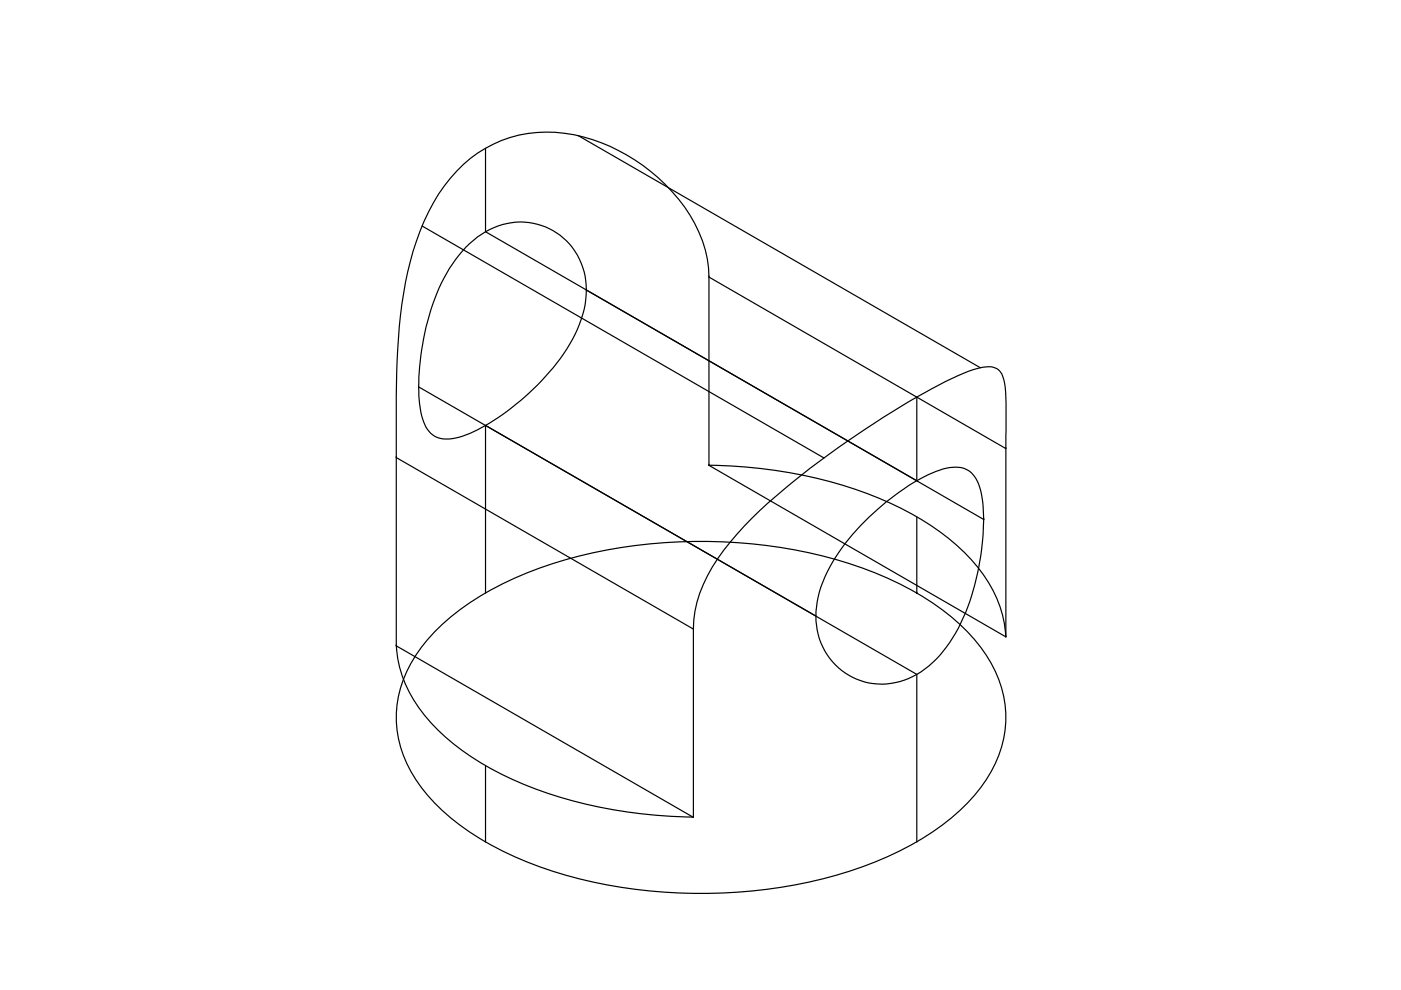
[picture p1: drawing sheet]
<svg xmlns="http://www.w3.org/2000/svg" width="297mm" height="210mm" viewBox="0 0 297 210" stroke-linecap="round" stroke-linejoin="round" font-family="sans-serif">
<!-- layer: 0 -->
<g fill="none" stroke="#000" stroke-width=".25">
<path d="M102.9 31.4v17.7l91.5 52.8v-17.7M122.6 28.8l85.2 49.2M89.5 47.9l85.2 49.2M98.8 52.4a15.4 15.4 0 0 1 15.2-4.8 14.3 14.3 0 0 1 10.2 15.9 28.8 28.8 0 0 1-7.7 15.4 48.3 48.3 0 0 1-18.4 13.6 7.1 7.1 0 0 1-6.4-.3 9 9 0 0 1-2.7-6.5 52.7 52.7 0 0 1 5.1-26.7l1.2-2.1 1.3-1.9zM150.3 58.7h.1M150.3 58.7l63 36.4M124.3 61.5h.1M124.3 61.5l84.3 48.6M84 97h.1M84 97l63 36.4M88.8 82l105.6 61v35.5M102.9 90.2v35.6"/>
<path d="M150.3 98.6a95.6 95.6 0 0 1 41.1 9.4 45 45 0 0 1 18 15.2 24.3 24.3 0 0 1 3.8 11.8M150.3 98.7v-40a26.8 26.8 0 0 0-7.8-18.1 38.1 38.1 0 0 0-24.8-12.5 26.5 26.5 0 0 0-23.5 11.3 52.2 52.2 0 0 0-8.6 22.8 170.5 170.5 0 0 0-1.6 28.6v46.1M150.3 98.7h.1M150.3 98.7l63 36.3M213.3 95.1h.1M182.4 111.4a49.4 49.4 0 0 1 16.1-11.5 8.6 8.6 0 0 1 6.3-.4 6.2 6.2 0 0 1 3.1 4.5 43.2 43.2 0 0 1-.7 17.6 39.5 39.5 0 0 1-8 17.4 16.1 16.1 0 0 1-15 5.8 14.4 14.4 0 0 1-10.9-17.2 31.7 31.7 0 0 1 8.3-15.3zM194.4 109.6v16.2M208.6 110.1h.1M84 136.9h.1M84 136.9l63 36.4M84 136.9a27.1 27.1 0 0 0 9.1 18.1 60.7 60.7 0 0 0 22.5 13 101.8 101.8 0 0 0 31.4 5.2M92.4 133.7a60.8 60.8 0 0 1 24.3-14 106.5 106.5 0 0 1 67.5 1.2 54.9 54.9 0 0 1 22.6 14.9 24.3 24.3 0 0 1 5.9 21.1 29.5 29.5 0 0 1-10.1 15.7 66.8 66.8 0 0 1-25.8 13.1 106.8 106.8 0 0 1-63.7-2.4 54.9 54.9 0 0 1-22.6-14.9 24.3 24.3 0 0 1-6-21.1 28.4 28.4 0 0 1 7.9-13.6z"/>
<path d="M147 133.4h.1M194.4 125.8h.1M213.3 135v-43.5a58.6 58.6 0 0 0-.5-11 3.1 3.1 0 0 0-3.8-2.7 35.6 35.6 0 0 0-11.5 4.7 198.4 198.4 0 0 0-36.4 25.8 56.7 56.7 0 0 0-11.1 13.7 23.6 23.6 0 0 0-3 11.4v39.9M213.3 135h.1M102.9 162.4v16.1M147 173.3h.1"/>
</g>
</svg>
